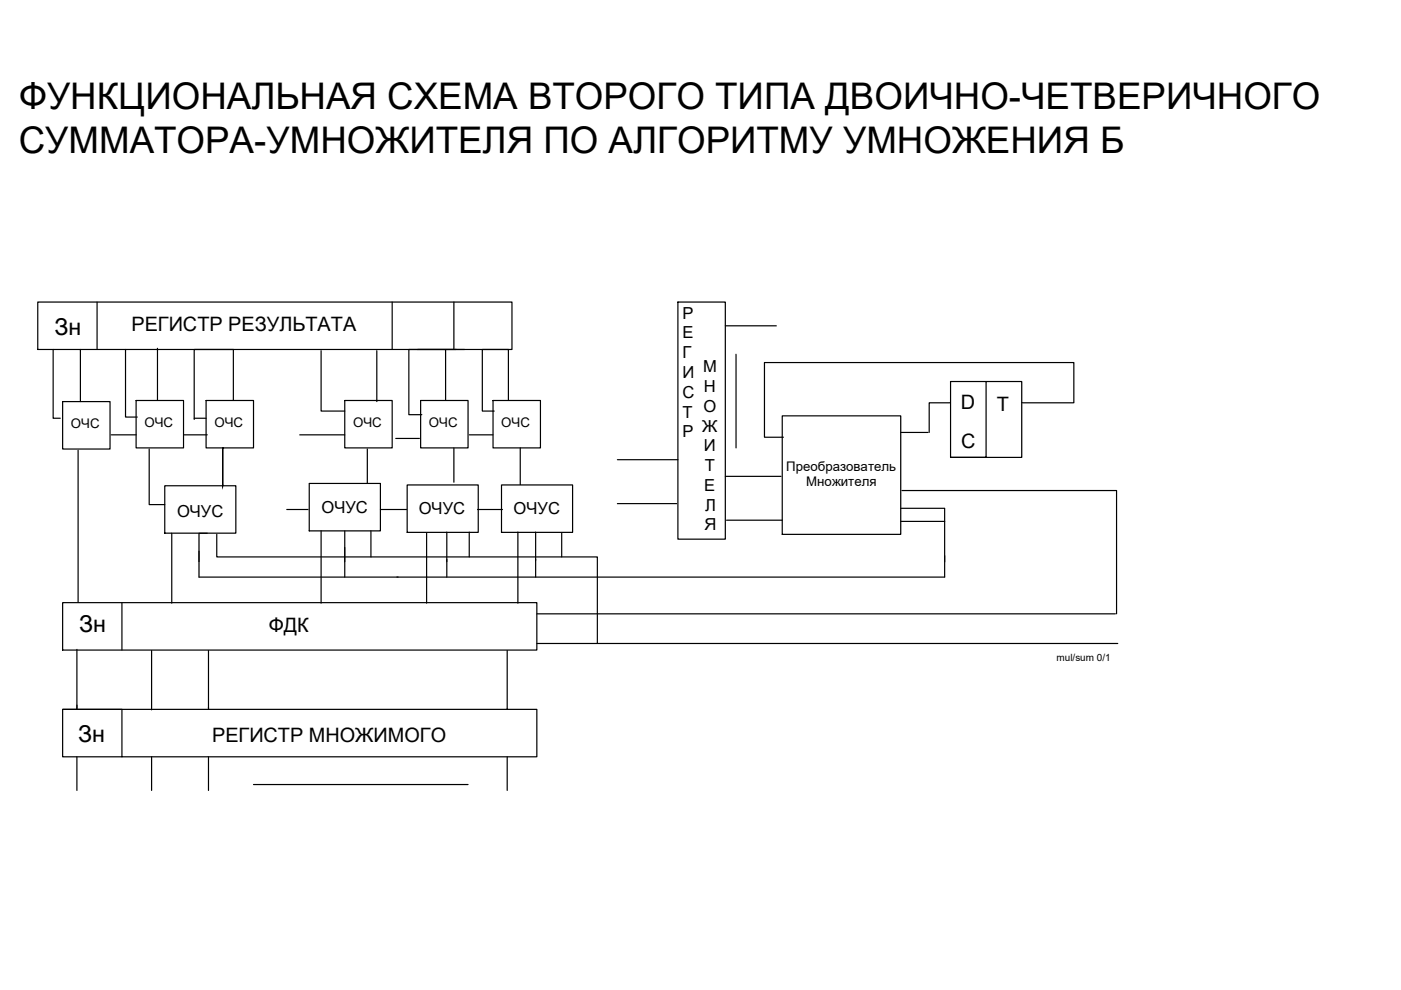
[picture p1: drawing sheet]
<svg xmlns="http://www.w3.org/2000/svg" width="297mm" height="210mm" viewBox="0 0 297 210" stroke-linecap="round" stroke-linejoin="round" font-family="sans-serif">
<defs><g id="words">
<g font-size="7.8">
<text x="4" y="23.1">ФУНКЦИОНАЛЬНАЯ СХЕМА ВТОРОГО ТИПА ДВОИЧНО-ЧЕТВЕРИЧНОГО</text>
<text x="4" y="32.5">СУММАТОРА-УМНОЖИТЕЛЯ ПО АЛГОРИТМУ УМНОЖЕНИЯ Б</text>
</g>
<g font-size="4.9">
<text x="11.5" y="71">Зн</text>
<text x="16.8" y="133.9">Зн</text>
<text x="16.5" y="157.2">Зн</text>
</g>
<g font-size="4.2">
<text x="27.9" y="70.1">РЕГИСТР РЕЗУЛЬТАТА</text>
<text x="203.7" y="86.7">D</text>
<text x="211.3" y="87.2">T</text>
<text x="203.8" y="95">C</text>
<text x="57" y="133.9">ФДК</text>
<text x="45" y="157.2">РЕГИСТР МНОЖИМОГО</text>
</g>
<g font-size="3.5">
<text x="144.7" y="67.6">Р</text>
<text x="144.7" y="71.7">Е</text>
<text x="144.7" y="75.9">Г</text>
<text x="144.7" y="80.1">И</text>
<text x="149.1" y="78.9">М</text>
<text x="149.3" y="83.1">Н</text>
<text x="144.7" y="84.4">С</text>
<text x="144.7" y="88.6">Т</text>
<text x="149.1" y="87.3">О</text>
<text x="144.7" y="92.7">Р</text>
<text x="148.9" y="91.5">Ж</text>
<text x="149.3" y="95.7">И</text>
<text x="149.4" y="99.9">Т</text>
<text x="149.3" y="104">Е</text>
<text x="37.5" y="109.5">ОЧУС</text>
<text x="68.2" y="108.7">ОЧУС</text>
<text x="88.8" y="109">ОЧУС</text>
<text x="108.9" y="109">ОЧУС</text>
<text x="149.4" y="112.4">Я</text>
<text x="149.5" y="108.2">Л</text>
</g>
<g font-size="2.8">
<text x="15" y="90.8">ОЧС</text>
<text x="30.6" y="90.6">ОЧС</text>
<text x="45.5" y="90.6">ОЧС</text>
<text x="74.9" y="90.6">ОЧС</text>
<text x="90.9" y="90.6">ОЧС</text>
<text x="106.3" y="90.6">ОЧС</text>
<text x="166.7" y="99.8">Преобразователь</text>
<text x="170.9" y="103.1">Множителя</text>
</g>
<text font-size="2.1" x="224" y="140.2">mul/sum 0/1</text>
</g></defs>
<!-- layer: 0 -->
<g fill="none" stroke="#000" stroke-width=".25">
<path d="M8 64h100.5v10.1h-100.5zM11.3 74.1v14.6h1.5M17 74.1v11M20.6 64v10.1M26.6 74.1v14.3h2.5M33.4 73.8v11.1M68.1 74.4v12.8h5M79.9 74.4v10.7M83.1 64v10.1M88.4 74.1h10.1M94.5 74.1v10.8M96.2 64v10.1"/>
<path d="M96.7 74.1h-10v13.8h2.7M143.7 64h10.1v50.3h-10.1zM153.8 69.1h10.8M156 75.1v19.9M13.3 85.1h10v10.1h-10zM16.6 95.5v32.1M23.6 92.2h5.3M28.9 84.9h10v10.1h-10zM31.6 95.2v11.8h3.3M38.9 92.2h5M41.2 88.7h2.5M43.7 84.9h10v10.1h-10z"/>
<path d="M47.2 95v8.2M47.4 95h-.2v7.9M49.5 84.9v-10.8h-8.3v14.8M63.5 92.2h9.6M73.1 84.9h10v10.1h-10zM77.9 95.2v7.3M83.9 93h5M89.2 84.9h10v10.1h-10zM96.2 95v7.2M99.5 92.2h5M104.5 84.9h10.1v10.1h-10.1zM107.8 84.9v-10.8h-5.5v13.1h2.5"/>
<path d="M110.3 95v7.8M130.9 97.5h12.8M165.8 88.2h25.2v25.1h-25.2zM191 91.7h5.8M201.5 85.4h-4.5v6.3M209.1 80.9v16.1h-7.6v-16.1h15.1v16.1h-15.1M216.6 85.4h11.1v-8.5h-65.6v15.8h4M34.9 103h15.1v10h-15.1zM36.4 113v14.9M42.2 116.8v5.6h158.1v-4.6M43.9 113.1h-1.7v6M46 113.3v4.8h80.6v18.3"/>
<path d="M60.8 108h4.5M65.6 102.5h15.1v10.1h-15.1zM68.1 112.6v15.3M73.1 112.6v9.8M78.6 112.6v5.5M80.7 108h5.5M86.3 102.8h15.1v10.1h-15.1zM90.5 113.1v14.8M94.7 112.8v9.6M99.5 112.8v5.3M101.2 108h5.3M106.3 102.8h15.1v10.1h-15.1z"/>
<path d="M109.8 112.8v15.1M113.6 112.8v9.6M119.1 113.1v5M130.9 106.8h12.6M153.8 101h11.8M154 110.3h11.8M191 110.5h9.3v8.6M191 107.8h9.3v2.7M191.2 104h45.5v26.1M13.3 127.8h100.5v10h-100.5zM16.3 137.7v12.7M25.9 127.8v10"/>
<path d="M32.1 137.9v12.6M44.2 137.9v12.5M107.5 137.9v12.5M113.8 130.1h122.7M113.8 136.4h123.2M13.3 150.4h100.5v10.1h-100.5v-10.1h12.6v10.1M16.3 160.5v7.1M32.1 160.5v7.1M44.2 160.5v7.1M53.7 166.3h45.5M107.5 160.5v7.1"/>
</g>
<use href="#words"/>
</svg>
